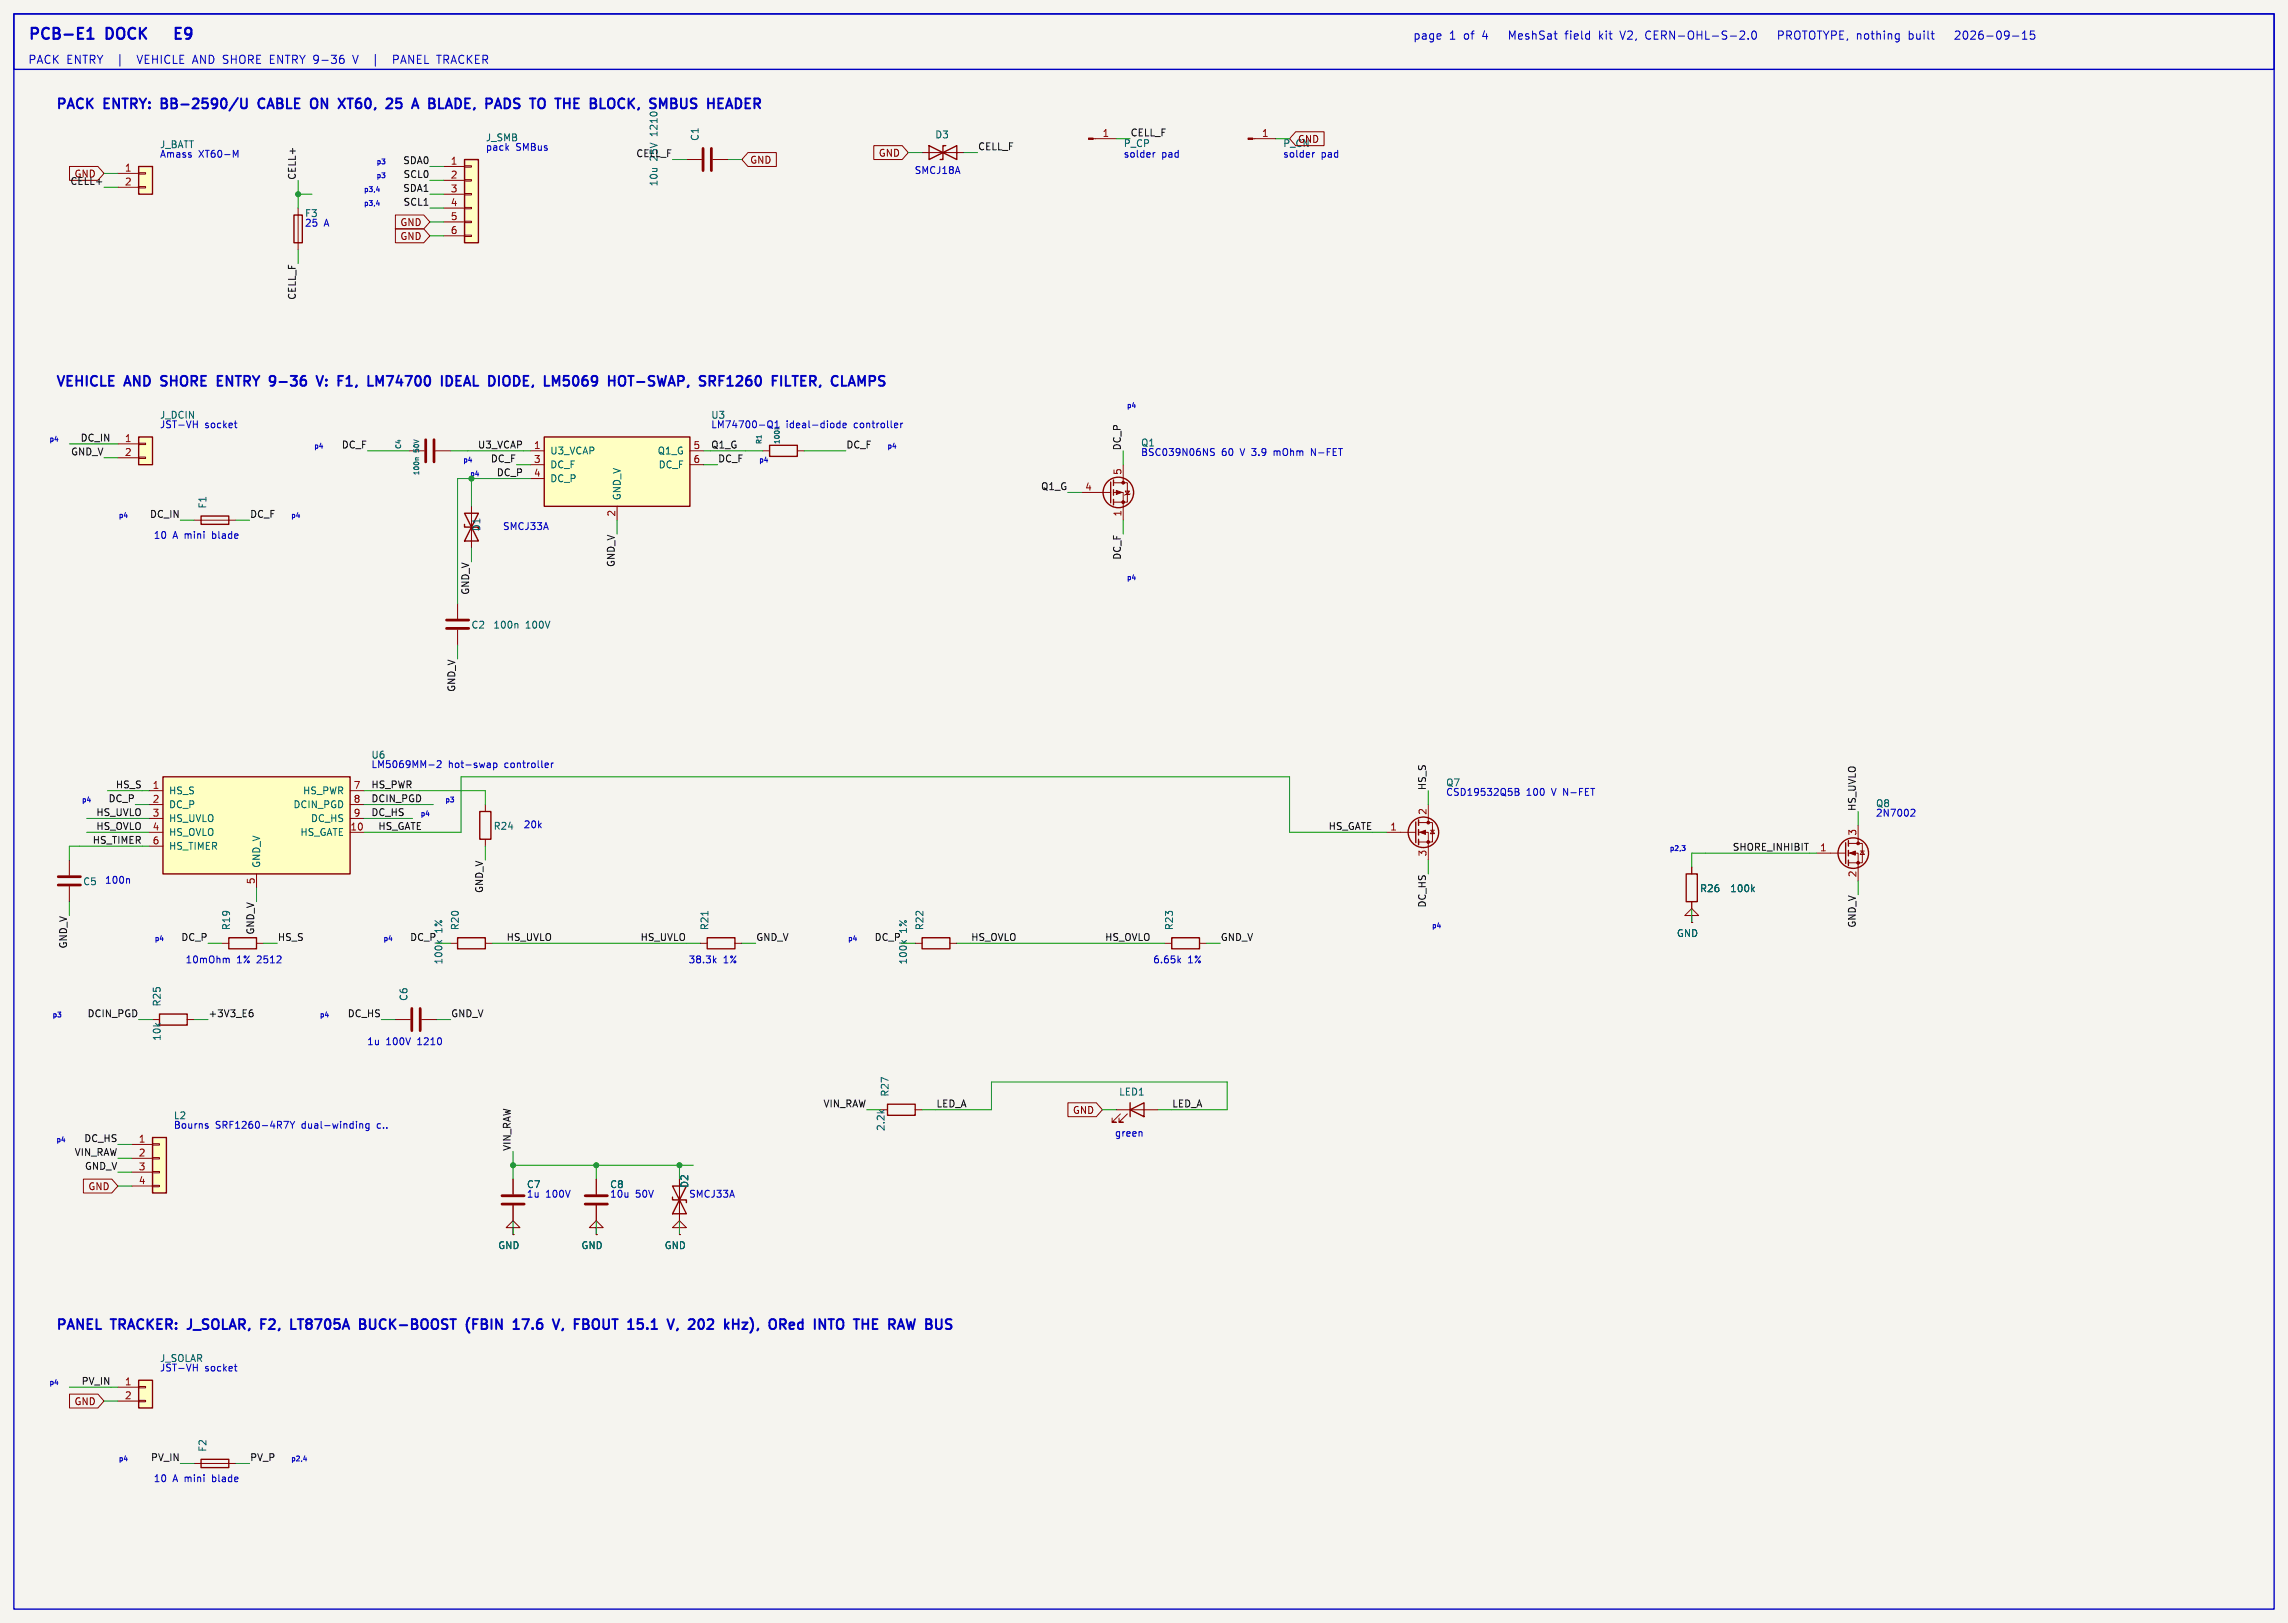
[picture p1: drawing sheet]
<svg xmlns="http://www.w3.org/2000/svg" width="419mm" height="297mm" viewBox="0 0 419 297" stroke-linecap="round" stroke-linejoin="round" font-family="sans-serif">
<defs><g id="words">
<g font-size="2.8" fill="#0000c2">
<text x="5.1" y="7.4">PCB-E1</text>
<text x="19.6" y="7.4">DOCK</text>
<text x="34.7" y="7.4">E9</text>
</g>
<g font-size="2.5" fill="#0000c2">
<text x="10.2" y="20.1">PACK</text>
<text x="19.2" y="20.1">ENTRY:</text>
<text x="30.4" y="20.1">BB-2590/U</text>
<text x="48.9" y="20.1">CABLE ON</text>
<text x="65.1" y="20.1">XT60,</text>
<text x="74.6" y="20.1">25</text>
<text x="80.1" y="20.1">A</text>
<text x="83.7" y="20.1">BLADE,</text>
<text x="94.9" y="20.1">PADS</text>
<text x="103.8" y="20.1">TO</text>
<text x="109.2" y="20.1">THE</text>
<text x="116.2" y="20.1">BLOCK,</text>
<text x="127.9" y="20.1">SMBUS</text>
<text x="139.1" y="20.1">HEADER</text>
<text x="10.2" y="70.9">VEHICLE</text>
<text x="23.1" y="70.9">AND</text>
<text x="30.4" y="70.9">SHORE</text>
<text x="41.4" y="70.9">ENTRY</text>
<text x="51.7" y="70.9">9-36</text>
<text x="61.2" y="70.9">V:</text>
<text x="65.7" y="70.9">F1,</text>
<text x="71.9" y="70.9">LM74700</text>
<text x="86" y="70.9">IDEAL</text>
<text x="95.4" y="70.9">DIODE,</text>
<text x="106.3" y="70.9">LM5069</text>
<text x="118.8" y="70.9">HOT-SWAP,</text>
<text x="136.2" y="70.9">SRF1260</text>
<text x="150.2" y="70.9">FILTER,</text>
<text x="161.8" y="70.9">CLAMPS</text>
<text x="10.2" y="243.6">PANEL</text>
<text x="20.6" y="243.6">TRACKER: J_SOLAR,</text>
<text x="49.3" y="243.6">F2,</text>
<text x="55.6" y="243.6">LT8705A</text>
<text x="68.9" y="243.6">BUCK-BOOST</text>
<text x="89.1" y="243.6">(FBIN</text>
<text x="98.5" y="243.6">17.6</text>
<text x="106.6" y="243.6">V,</text>
<text x="111.1" y="243.6">FBOUT</text>
<text x="121.7" y="243.6">15.1</text>
<text x="129.8" y="243.6">V,</text>
<text x="134.3" y="243.6">202</text>
<text x="141.5" y="243.6">kHz),</text>
<text x="150.4" y="243.6">ORed</text>
<text x="159.4" y="243.6">INTO</text>
<text x="167.5" y="243.6">THE</text>
<text x="174.5" y="243.6">RAW BUS</text>
</g>
<g font-size="2.1" fill="#0000c2">
<text x="5.1" y="11.8">PACK ENTRY</text>
<text x="21.6" y="11.8">|</text>
<text x="25.7" y="11.8">VEHICLE AND SHORE ENTRY 9-36</text>
<text x="73.9" y="11.8">PANEL TRACKER</text>
<text x="258.8" y="7.4">page</text>
<text x="265.4" y="7.4">1</text>
<text x="268.2" y="7.4">of</text>
<text x="271.7" y="7.4">4</text>
<text x="277" y="7.4">MeshSat</text>
<text x="287.5" y="7.4">field</text>
<text x="293.8" y="7.4">kit</text>
<text x="297.9" y="7.4">V2,</text>
<text x="302.6" y="7.4">CERN-OHL-S-2.0</text>
<text x="327.4" y="7.4">PROTOTYPE, nothing</text>
<text x="351.6" y="7.4">built</text>
<text x="360.6" y="7.4">2026-09-15</text>
</g>
<g font-size="1.8" fill="#0000c2">
<text x="29.2" y="29">Amass</text>
<text x="36.4" y="29">XT60-M</text>
<text x="88.9" y="27.7">pack</text>
<text x="94.5" y="27.7">SMBus</text>
<text x="205.7" y="29">solder</text>
<text x="212.8" y="29">pad</text>
<text x="234.9" y="29">solder</text>
<text x="242" y="29">pad</text>
<text x="167.4" y="31.9">SMCJ18A</text>
<text x="55.8" y="41.6">25</text>
<text x="59.4" y="41.6">A</text>
<text x="29.2" y="78.5">JST-VH</text>
<text x="37.5" y="78.5">socket</text>
<text x="130.2" y="78.5">LM74700-Q1</text>
<text x="144" y="78.5">ideal-diode</text>
<text x="156.5" y="78.5">controller</text>
<text x="208.9" y="83.6">BSC039N06NS</text>
<text x="208.9" y="81.9">Q1</text>
<text x="223.7" y="83.6">60</text>
<text x="227.3" y="83.6">V 3.9</text>
<text x="233.8" y="83.6">mOhm</text>
<text x="240.8" y="83.6">N-FET</text>
<text x="28.1" y="98.8">10</text>
<text x="31.7" y="98.8">A mini</text>
<text x="39.1" y="98.8">blade</text>
<text x="92" y="97.1">SMCJ33A</text>
<text x="67.9" y="140.7">LM5069MM-2</text>
<text x="82.1" y="140.7">hot-swap</text>
<text x="92.5" y="140.7">controller</text>
<text x="264.8" y="145.8">CSD19532Q5B</text>
<text x="264.8" y="144.2">Q7</text>
<text x="279.6" y="145.8">100</text>
<text x="284.4" y="145.8">V N-FET</text>
<text x="343.5" y="149.6">2N7002</text>
<text x="343.5" y="148">Q8</text>
<text x="95.8" y="151.7">20k</text>
<text x="19.1" y="161.9">100n</text>
<text x="33.9" y="176.5">10mOhm</text>
<text x="43.4" y="176.5">1%</text>
<text x="47.2" y="176.5">2512</text>
<text x="126" y="176.5">38.3k</text>
<text x="132.5" y="176.5">1%</text>
<text x="211.1" y="176.5">6.65k</text>
<text x="217.6" y="176.5">1%</text>
<text x="67.2" y="191.5">1u</text>
<text x="70.7" y="191.5">100V</text>
<text x="76.6" y="191.5">1210</text>
<text x="31.7" y="206.8">Bourns</text>
<text x="31.8" y="205.1">L2</text>
<text x="39.5" y="206.8">SRF1260-4R7Y</text>
<text x="55.4" y="206.8">dual-winding</text>
<text x="69.4" y="206.8">c..</text>
<text x="204.1" y="208.2">green</text>
<text x="96.4" y="219.4">1u</text>
<text x="99.9" y="219.4">100V</text>
<text x="111.6" y="219.4">10u</text>
<text x="116.4" y="219.4">50V</text>
<text x="126.1" y="219.4">SMCJ33A</text>
<text x="29.2" y="251.2">JST-VH</text>
<text x="29.2" y="249.6">J_SOLAR</text>
<text x="37.5" y="251.2">socket</text>
<text x="28.1" y="271.5">10</text>
<text x="31.7" y="271.5">A mini</text>
<text x="39.1" y="271.5">blade</text>
</g>
<g font-size="1.8" fill="#006464">
<text x="29.2" y="27.3">J_BATT</text>
<text x="88.9" y="26.1">J_SMB</text>
<text x="120.6" y="24.8" transform="rotate(-90 120.6 24.8)">1210</text>
<text x="128.2" y="25.9" transform="rotate(-90 128.2 25.9)">C1</text>
<text x="171.2" y="25.5">D3</text>
<text x="205.7" y="27.1">P_CP</text>
<text x="235" y="27.1">P_CN</text>
<text x="120.6" y="34.2" transform="rotate(-90 120.6 34.2)">10u</text>
<text x="55.8" y="39.9">F3</text>
<text x="29.2" y="76.9">J_DCIN</text>
<text x="130.2" y="76.9">U3</text>
<text x="100.7" y="83.4">U3_VCAP</text>
<text x="120.4" y="83.4">Q1_G</text>
<text x="100.7" y="86">DC_F</text>
<text x="100.7" y="88.5">DC_P</text>
<text x="120.6" y="86">DC_F</text>
<text x="38" y="93.2" transform="rotate(-90 38 93.2)">F1</text>
<text x="113.9" y="91.7" transform="rotate(-90 113.9 91.7)">GND_V</text>
<text x="88.2" y="97.4" transform="rotate(-90 88.2 97.4)">D1</text>
<text x="86.3" y="115.3">C2</text>
<text x="90.3" y="115.3">100n</text>
<text x="96.2" y="115.3">100V</text>
<text x="67.9" y="139.1">U6</text>
<text x="30.9" y="145.6">HS_S</text>
<text x="30.9" y="148.2">DC_P</text>
<text x="53.7" y="148.2">DCIN_PGD</text>
<text x="55.4" y="145.6">HS_PWR</text>
<text x="30.9" y="150.7">HS_UVLO</text>
<text x="30.9" y="153.3">HS_OVLO</text>
<text x="30.9" y="155.8">HS_TIMER</text>
<text x="54.9" y="153.3">HS_GATE</text>
<text x="56.9" y="150.7">DC_HS</text>
<text x="90.3" y="152.1">R24</text>
<text x="47.9" y="159" transform="rotate(-90 47.9 159)">GND_V</text>
<text x="15.1" y="162.3">C5</text>
<text x="311.3" y="163.6">R26</text>
<text x="316.8" y="163.6">100k</text>
<text x="42.3" y="170.4" transform="rotate(-90 42.3 170.4)">R19</text>
<text x="84.2" y="170.4" transform="rotate(-90 84.2 170.4)">R20</text>
<text x="130" y="170.4" transform="rotate(-90 130 170.4)">R21</text>
<text x="169.3" y="170.4" transform="rotate(-90 169.3 170.4)">R22</text>
<text x="215" y="170.4" transform="rotate(-90 215 170.4)">R23</text>
<text x="307.1" y="171.8">GND</text>
<text x="81.2" y="176.7" transform="rotate(-90 81.2 176.7)">100k</text>
<text x="166.3" y="176.7" transform="rotate(-90 166.3 176.7)">100k</text>
<text x="29.6" y="184.4" transform="rotate(-90 29.6 184.4)">R25</text>
<text x="74.8" y="183.4" transform="rotate(-90 74.8 183.4)">C6</text>
<text x="29.6" y="190.7" transform="rotate(-90 29.6 190.7)">10k</text>
<text x="163" y="200.9" transform="rotate(-90 163 200.9)">R27</text>
<text x="204.9" y="200.8">LED1</text>
<text x="162.2" y="207.2" transform="rotate(-90 162.2 207.2)">2.2k</text>
<text x="96.4" y="217.7">C7</text>
<text x="111.7" y="217.7">C8</text>
<text x="126.3" y="217.6" transform="rotate(-90 126.3 217.6)">D2</text>
<text x="91.2" y="228.9">GND</text>
<text x="106.4" y="228.9">GND</text>
<text x="121.6" y="228.9">GND</text>
<text x="38" y="265.9" transform="rotate(-90 38 265.9)">F2</text>
</g>
<g font-size="1.8" fill="#0f0f0f">
<text x="116.5" y="28.9">CELL_F</text>
<text x="120.6" y="29.5" transform="rotate(-90 120.6 29.5)">25V</text>
<text x="179.1" y="27.6">CELL_F</text>
<text x="207" y="25.1">CELL_F</text>
<text x="12.8" y="33.9">CELL+</text>
<text x="13.5" y="32.7">GND</text>
<text x="54.3" y="33" transform="rotate(-90 54.3 33)">CELL+</text>
<text x="73.8" y="30.1">SDA0</text>
<text x="73.8" y="35.2">SDA1</text>
<text x="73.8" y="32.7">SCL0</text>
<text x="73.8" y="37.8">SCL1</text>
<text x="54.3" y="55" transform="rotate(-90 54.3 55)">CELL_F</text>
<text x="12.9" y="83.5">GND_V</text>
<text x="14.7" y="80.9">DC_IN</text>
<text x="62.5" y="82.2">DC_F</text>
<text x="87.5" y="82.2">U3_VCAP</text>
<text x="130.2" y="82.2">Q1_G</text>
<text x="154.9" y="82.2">DC_F</text>
<text x="205.4" y="82.6" transform="rotate(-90 205.4 82.6)">DC_P</text>
<text x="89.8" y="84.7">DC_F</text>
<text x="90.9" y="87.3">DC_P</text>
<text x="131.4" y="84.7">DC_F</text>
<text x="190.6" y="89.8">Q1_G</text>
<text x="27.4" y="94.9">DC_IN</text>
<text x="45.7" y="94.9">DC_F</text>
<text x="112.7" y="103.9" transform="rotate(-90 112.7 103.9)">GND_V</text>
<text x="205.4" y="102.6" transform="rotate(-90 205.4 102.6)">DC_F</text>
<text x="86" y="109" transform="rotate(-90 86 109)">GND_V</text>
<text x="83.5" y="126.8" transform="rotate(-90 83.5 126.8)">GND_V</text>
<text x="17.6" y="149.5">HS_UVLO</text>
<text x="19.8" y="147">DC_P</text>
<text x="21.1" y="144.4">HS_S</text>
<text x="67.9" y="147">DCIN_PGD</text>
<text x="67.9" y="144.4">HS_PWR</text>
<text x="67.9" y="149.5">DC_HS</text>
<text x="261.3" y="144.8" transform="rotate(-90 261.3 144.8)">HS_S</text>
<text x="340" y="148.6" transform="rotate(-90 340 148.6)">HS_UVLO</text>
<text x="16.9" y="154.6">HS_TIMER</text>
<text x="17.6" y="152.1">HS_OVLO</text>
<text x="69.2" y="152.1">HS_GATE</text>
<text x="243.3" y="152.1">HS_GATE</text>
<text x="317.3" y="155.9">SHORE_INHIBIT</text>
<text x="88.6" y="163.6" transform="rotate(-90 88.6 163.6)">GND_V</text>
<text x="261.3" y="166.3" transform="rotate(-90 261.3 166.3)">DC_HS</text>
<text x="12.4" y="173.8" transform="rotate(-90 12.4 173.8)">GND_V</text>
<text x="33.1" y="172.4">DC_P</text>
<text x="46.6" y="171.2" transform="rotate(-90 46.6 171.2)">GND_V</text>
<text x="50.8" y="172.4">HS_S</text>
<text x="75" y="172.4">DC_P</text>
<text x="81.2" y="170.9" transform="rotate(-90 81.2 170.9)">1%</text>
<text x="92.7" y="172.4">HS_UVLO</text>
<text x="117.2" y="172.4">HS_UVLO</text>
<text x="138.4" y="172.4">GND_V</text>
<text x="160.1" y="172.4">DC_P</text>
<text x="166.3" y="170.9" transform="rotate(-90 166.3 170.9)">1%</text>
<text x="177.8" y="172.4">HS_OVLO</text>
<text x="202.3" y="172.4">HS_OVLO</text>
<text x="223.5" y="172.4">GND_V</text>
<text x="340" y="170" transform="rotate(-90 340 170)">GND_V</text>
<text x="15.9" y="186.3">DCIN_PGD</text>
<text x="38.1" y="186.3">+3V3_E6</text>
<text x="63.6" y="186.3">DC_HS</text>
<text x="82.5" y="186.3">GND_V</text>
<text x="150.7" y="202.9">VIN_RAW</text>
<text x="171.4" y="202.9">LED_A</text>
<text x="214.6" y="202.9">LED_A</text>
<text x="15.3" y="209.2">DC_HS</text>
<text x="13.6" y="211.7">VIN_RAW</text>
<text x="15.5" y="214.3">GND_V</text>
<text x="93.6" y="210.8" transform="rotate(-90 93.6 210.8)">VIN_RAW</text>
<text x="14.9" y="253.7">PV_IN</text>
<text x="27.6" y="267.6">PV_IN</text>
<text x="45.7" y="267.6">PV_P</text>
</g>
<g font-size="1.8" fill="#840000">
<text x="160.9" y="28.9">GND</text>
<text x="237.6" y="26.4">GND</text>
<text x="137.3" y="30.2">GND</text>
<text x="73.2" y="41.6">GND</text>
<text x="73.2" y="44.1">GND</text>
<text x="196.4" y="204.2">GND</text>
<text x="16.1" y="218.1">GND</text>
<text x="13.5" y="257.5">GND</text>
</g>
<g font-size="1.8" fill="#a90000">
<text x="201.9" y="25.1">1</text>
<text x="231.1" y="25.1">1</text>
<text x="22.8" y="31.5">1</text>
<text x="22.8" y="34">2</text>
<text x="82.5" y="30.2">1</text>
<text x="82.5" y="32.8">2</text>
<text x="82.5" y="35.3">3</text>
<text x="82.5" y="37.8">4</text>
<text x="82.5" y="40.4">5</text>
<text x="82.5" y="42.9">6</text>
<text x="22.8" y="81">1</text>
<text x="22.8" y="83.6">2</text>
<text x="97.7" y="82.3">1</text>
<text x="126.9" y="82.3">5</text>
<text x="97.7" y="84.8">3</text>
<text x="97.7" y="87.4">4</text>
<text x="126.9" y="84.8">6</text>
<text x="198.7" y="89.9">4</text>
<text x="205.5" y="87.1" transform="rotate(-90 205.5 87.1)">5</text>
<text x="112.8" y="94.7" transform="rotate(-90 112.8 94.7)">2</text>
<text x="205.5" y="94.7" transform="rotate(-90 205.5 94.7)">1</text>
<text x="27.9" y="144.5">1</text>
<text x="27.9" y="147.1">2</text>
<text x="27.9" y="149.6">3</text>
<text x="64.7" y="144.5">7</text>
<text x="64.7" y="147.1">8</text>
<text x="64.7" y="149.6">9</text>
<text x="261.4" y="149.3" transform="rotate(-90 261.4 149.3)">2</text>
<text x="27.9" y="152.1">4</text>
<text x="27.9" y="154.7">6</text>
<text x="64.1" y="152.1">10</text>
<text x="254.6" y="152.1">1</text>
<text x="333.3" y="156">1</text>
<text x="340.1" y="153.1" transform="rotate(-90 340.1 153.1)">3</text>
<text x="46.7" y="162" transform="rotate(-90 46.7 162)">5</text>
<text x="261.4" y="156.9" transform="rotate(-90 261.4 156.9)">3</text>
<text x="340.1" y="160.7" transform="rotate(-90 340.1 160.7)">2</text>
<text x="25.3" y="209.3">1</text>
<text x="25.3" y="211.8">2</text>
<text x="25.3" y="214.4">3</text>
<text x="25.3" y="216.9">4</text>
<text x="22.8" y="253.7">1</text>
<text x="22.8" y="256.3">2</text>
</g>
<g font-size="1.3" fill="#0000c2">
<text x="66.6" y="35.2">p3,4</text>
<text x="68.9" y="32.7">p3</text>
<text x="68.9" y="30.1">p3</text>
<text x="66.6" y="37.8">p3,4</text>
<text x="206.3" y="74.8">p4</text>
<text x="9" y="80.9">p4</text>
<text x="57.5" y="82.2">p4</text>
<text x="143" y="81.4" transform="rotate(-90 143 81.4)">100k</text>
<text x="162.5" y="82.2">p4</text>
<text x="84.8" y="84.7">p4</text>
<text x="86" y="87.3">p4</text>
<text x="139" y="84.7">p4</text>
<text x="21.7" y="94.9">p4</text>
<text x="53.2" y="94.9">p4</text>
<text x="206.3" y="106.3">p4</text>
<text x="14.9" y="147">p4</text>
<text x="77" y="149.5">p4</text>
<text x="81.5" y="147">p3</text>
<text x="305.8" y="155.9">p2,3</text>
<text x="28.3" y="172.4">p4</text>
<text x="70.2" y="172.4">p4</text>
<text x="155.3" y="172.4">p4</text>
<text x="262.2" y="170">p4</text>
<text x="9.5" y="186.3">p3</text>
<text x="58.5" y="186.3">p4</text>
<text x="10.3" y="209.2">p4</text>
<text x="9" y="253.7">p4</text>
<text x="21.7" y="267.6">p4</text>
<text x="53.2" y="267.6">p2,4</text>
</g>
<g font-size="1.3" fill="#006464">
<text x="73.7" y="82.3" transform="rotate(-90 73.7 82.3)">C4</text>
<text x="77" y="82.8" transform="rotate(-90 77 82.8)">50V</text>
<text x="139.7" y="81.4" transform="rotate(-90 139.7 81.4)">R1</text>
<text x="77" y="87.1" transform="rotate(-90 77 87.1)">100n</text>
</g>
</g></defs>
<path d="M0 0h419.1v297.2h-419.1z" fill="#f5f4ef" stroke="#f5f4ef" stroke-width=".18"/>
<path d="M25.4 80h2.5v5.1h-2.5z" fill="#ffffc2"/>
<path d="M170.2 26.7v2.5l5.1-2.5v2.5zM173.2 26.7h-.5v2.5h-.5M25.4 80h2.5v5.1h-2.5z" fill="none" stroke="#840000" stroke-width=".25"/>
<path d="M168.9 27.9h7.6M200.3 25.4h4.2M229.5 25.4h4.2M21.6 81.3h3.8M21.6 83.8h3.8M25.4 81.2h1.3v.2h-1.3zM25.4 83.7h1.3v.2h-1.3z" fill="none" stroke="#840000" stroke-width=".18"/>
<g fill="#840000" stroke="#840000" stroke-width=".18">
<path d="M199.4 25.3h.9v.2h-.9z"/>
<path d="M228.6 25.3h.9v.2h-.9z"/>
</g>
<path d="M85.1 29.2h2.5v15.3h-2.5z" fill="#ffffc2"/>
<path d="M53.8 39.4h1.6v5.1h-1.6zM85.1 29.2h2.5v15.3h-2.5zM87.9 148.6h2v5.1h-2zM41.9 171.7h5.1v2h-5.1zM83.8 171.7h5.1v2h-5.1zM129.5 171.7h5.1v2h-5.1zM29.2 185.7h5.1v2h-5.1zM123.2 217.2h2.5l-2.5 5.1h2.5zM123.2 219.2v.5h2.5v.5M162.6 202.2h5v2h-5z" fill="none" stroke="#840000" stroke-width=".25"/>
<g fill="none" stroke="#840000" stroke-width=".18">
<path d="M54.6 38.1v7.6M81.3 30.5h3.8M81.3 33h3.8M81.3 35.6h3.8M81.3 38.1h3.8M85.1 30.4h1.3v.2h-1.3zM85.1 32.9h1.3v.2h-1.3zM85.1 35.4h1.3v.3h-1.3zM85.1 38h1.3v.2h-1.3zM81.3 40.6h3.8M81.3 43.2h3.8M85.1 40.5h1.3v.3h-1.3z"/>
<path d="M85.1 43.1h1.3v.2h-1.3zM12.7 157.5v2.8M88.9 147.3v1.3M88.9 153.7v1.2M12.7 162.3v2.8M40.6 172.7h1.3M47 172.7h1.3M82.5 172.7h1.3M88.9 172.7h1.3M128.3 172.7h1.2M134.6 172.7h1.3M27.9 186.7h1.3"/>
<path d="M34.3 186.7h1.3M72.4 186.7h2.8M77.2 186.7h2.8M94 215.9v2.8M109.2 215.9v2.8M124.5 215.9v7.6M161.3 203.2h1.3M167.6 203.2h1.3M94 224.8h1.2l-1.2-1.3-1.3 1.3h1.3v1.3M94 226.1h.1M94 220.7v2.8M109.2 224.8h1.3l-1.3-1.3-1.3 1.3h1.3v1.3"/>
<path d="M109.2 226.1h.1M109.2 220.7v2.8M124.5 224.8h1.2l-1.2-1.3-1.3 1.3h1.3v1.3M124.5 226.1h.1"/>
</g>
<path d="M10.7 160.5h4M10.7 162.1h4M75.4 184.7v4M77 184.7v4M91.9 218.9h4.1M107.2 218.9h4.1M91.9 220.5h4.1M107.2 220.5h4.1" fill="none" stroke="#840000" stroke-width=".51"/>
<path d="M80.1 172.2l.5 .5M80.9 172.2l-.4 .4M129.7 166.9v.7" fill="none" stroke="#006464" stroke-width=".18"/>
<path d="M27.9 208.3h2.6v10.1h-2.6z" fill="#ffffc2"/>
<path d="M27.9 208.3h2.6v10.1h-2.6z" fill="none" stroke="#840000" stroke-width=".25"/>
<path d="M125.7 29.2h2.8M130.6 29.2h2.7M24.1 209.6h3.8M24.1 212.1h3.8M24.1 214.6h3.8M24.1 217.2h3.8M27.9 209.4h1.3v.3h-1.3zM27.9 212h1.3v.2h-1.3zM27.9 214.5h1.3v.3h-1.3zM27.9 217h1.3v.3h-1.3z" fill="none" stroke="#840000" stroke-width=".18"/>
<path d="M128.8 27.2v4M130.3 27.2v4" fill="none" stroke="#840000" stroke-width=".51"/>
<path d="M25.4 30.5h2.5v5.1h-2.5z" fill="#ffffc2"/>
<path d="M25.4 30.5h2.5v5.1h-2.5z" fill="none" stroke="#840000" stroke-width=".25"/>
<path d="M21.6 31.8h3.8M21.6 34.3h3.8M25.4 31.6h1.3v.3h-1.3zM25.4 34.2h1.3v.2h-1.3z" fill="none" stroke="#840000" stroke-width=".18"/>
<path d="M29.9 142.2h34.2v17.8h-34.2z" fill="#ffffc2"/>
<path d="M36.8 94.5h5.1v1.5h-5.1zM85.1 94h2.5l-2.5 5.1h2.5zM85.1 96v.5h2.5v.5M29.9 142.2h34.2v17.8h-34.2z" fill="none" stroke="#840000" stroke-width=".25"/>
<g fill="none" stroke="#840000" stroke-width=".18">
<path d="M35.6 95.3h7.6M86.4 92.7v2.6M86.4 97.8v2.5M83.8 110.5v2.8M83.8 115.3v2.8M27.3 144.8h2.6M27.3 147.3h2.6M27.3 149.9h2.6M27.3 152.4h2.6M27.3 154.9h2.6M64.1 144.8h2.6M64.1 147.3h2.6"/>
<path d="M64.1 149.9h2.6M64.1 152.4h2.6M47 160v2.6"/>
</g>
<path d="M81.8 113.5h4.1M81.8 115.1h4.1" fill="none" stroke="#840000" stroke-width=".51"/>
<path d="M94.7 114.2l.2 .1v.7" fill="none" stroke="#006464" stroke-width=".18"/>
<path d="M99.7 80h26.7v12.7h-26.7z" fill="#ffffc2"/>
<g fill="none" stroke="#840000" stroke-width=".25">
<path d="M99.7 80h26.7v12.7h-26.7zM141 81.5h5v2.1h-5zM203.5 88.3v3.8M204 87.9v1M204 89.7v1M204 91.4v1.1M259.3 150.5v3.8M259.8 150.1v1M259.8 151.9v1M259.8 153.7v1M338.1 154.3v3.8M338.6 153.9v1"/>
<path d="M338.6 155.7v1M338.6 157.5v1M168.9 171.7h5.1v2h-5.1zM214.6 171.7h5.1v2h-5.1zM308.9 160h2v5.1h-2zM207 203.2l2.5-1.3v2.6zM207 201.9v2.6M36.8 267.2h5.1v1.5h-5.1z"/>
<circle cx="204.9" cy="90.2" r="2.79"/>
<circle cx="260.7" cy="152.4" r="2.79"/>
<circle cx="339.5" cy="156.2" r="2.79"/>
</g>
<g fill="none" stroke="#840000" stroke-width=".18">
<path d="M74.9 82.6h2.8M79.8 82.6h2.7M97.1 82.6h2.6M97.1 85.1h2.6M97.1 87.6h2.6M113 92.7v2.6M126.4 82.6h2.5M126.4 85.1h2.5M139.7 82.6h1.3M146 82.6h1.3M198.1 90.2h5.4M204 88.4h2.5v3.5h-2.5"/>
<path d="M204 90.2h1.7v5.1M205.7 85.1v3.3M206.1 89.9h.8l-.4 .7zM207 90.4l-.1 .2h-.8l-.1 .1M254 152.4h5.3M259.8 150.6h2.6v3.6h-2.6M259.8 152.4h1.8v5.1M261.6 147.3v3.3M262 152h.8M262.4 152l.4 .7h-.8zM309.9 158.8v1.2M332.7 156.2h5.4"/>
<path d="M338.6 154.4h2.5v3.6h-2.5M338.6 156.2h1.8v5.1M340.4 151.1v3.3M340.7 155.8h.8M341.1 155.8l.4 .7h-.8zM167.6 172.7h1.3M174 172.7h1.3M213.4 172.7h1.2M219.7 172.7h1.3M309.9 167.6h1.2l-1.2-1.2-1.3 1.2h1.3v1.3M309.9 168.9h.1M309.9 165.1v1.3"/>
<path d="M204.5 203.2h7.6M205.2 204l-1.5 1.5h.8h-.8v-.8M206.5 204l-1.5 1.5h.7h-.7v-.8M35.6 268h7.6"/>
</g>
<path d="M78 80.5v4.1M79.5 80.5v4.1" fill="none" stroke="#840000" stroke-width=".51"/>
<path d="M142.1 78.2l.4 .3M142.7 78.2l-.3 .2M76.7 83.8h-.5l-.1 .3M165.2 172.2l.5 .5M166 172.2l-.4 .4M321 162.8l.3 .5M321.3 162.4l-.4 .5" fill="none" stroke="#006464" stroke-width=".18"/>
<g fill="#840000" stroke="#840000" stroke-width=".18">
<path d="M260.1 152.4l1-.4v.8z"/>
<path d="M338.8 156.2l1.1-.4v.8z"/>
<path d="M204.5 89.8l1 .4-1 .4z"/>
<circle cx="261.6" cy="150.6" r=".25"/>
<circle cx="261.6" cy="154.2" r=".25"/>
<circle cx="340.4" cy="154.4" r=".25"/>
<circle cx="340.4" cy="158" r=".25"/>
<circle cx="205.7" cy="88.4" r=".25"/>
<circle cx="205.7" cy="91.9" r=".25"/>
</g>
<path d="M25.4 252.7h2.5v5.1h-2.5z" fill="#ffffc2"/>
<path d="M25.4 252.7h2.5v5.1h-2.5z" fill="none" stroke="#840000" stroke-width=".25"/>
<g fill="none" stroke="#840000" stroke-width=".18">
<path d="M12.7 30.5h5.2l1.1 1.3-1.1 1.2h-5.2zM72.4 39.4h5.2l1.1 1.2-1.1 1.3h-5.2zM137 27.9h5.2v2.6h-5.2l-1.1-1.3zM160.1 26.7h5.2l1.1 1.2-1.1 1.3h-5.2zM237.3 24.1h5.2v2.6h-5.2l-1.1-1.3zM72.4 41.9h5.2l1.1 1.3-1.1 1.3h-5.2zM309.9 158.8v1.2M309.9 168.9h.1M309.9 165.1v1.3M15.3 215.9h5.2l1.1 1.3-1.1 1.2h-5.2zM94 215.9v2.8M109.2 215.9v2.8"/>
<path d="M124.5 215.9v2.5M195.6 201.9h5.2l1.1 1.3-1.1 1.3h-5.2zM94 226.1h.1M94 220.7v2.8M109.2 226.1h.1M109.2 220.7v2.8M124.5 226.1h.1M124.5 221v2.5M12.7 255.3h5.2l1.1 1.2-1.1 1.3h-5.2zM21.6 254h3.8M21.6 256.5h3.8M25.4 253.9h1.3v.2h-1.3z"/>
<path d="M25.4 256.4h1.3v.3h-1.3z"/>
</g>
<path d="M45.9 185.4h.2l.3 .2-.1 .5-.4 .1M46.2 184.9l-.3 .1" fill="none" stroke="#0f0f0f" stroke-width=".18"/>
<g fill="none" stroke="#009600" stroke-width=".18">
<path d="M19 31.8h2.6M19 34.3h2.6M54.6 35.6h2.5M54.6 33v5.1M78.7 35.6h2.6M78.7 33h2.6M78.7 38.1h2.6M78.7 30.5h2.6M123.2 29.2h2.5M133.3 29.2h2.6M166.4 27.9h2.5M176.5 27.9h2.6"/>
<path d="M204.5 25.4h2.5M233.7 25.4h2.5M54.6 45.7v2.6M78.7 40.6h2.6M78.7 43.2h2.6M12.7 81.3h8.9M19 83.8h2.6M33 95.3h2.6M43.2 95.3h2.5M67.3 82.6h7.6M82.5 82.6h14.6M86.4 87.6v5.1"/>
<path d="M94.6 85.1h2.5M97.1 87.6h-13.3v22.9M113 95.3v2.5M128.9 82.6h10.8M128.9 85.1h2.5M147.3 82.6h7.6M195.6 90.2h2.5M205.7 82.6v2.5M205.7 95.3v2.5M83.8 118.1v2.6M86.4 100.3v2.6M15.9 149.9h11.4"/>
<path d="M15.9 152.4h11.4M19.7 144.8h7.6M24.8 147.3h2.5M27.3 154.9h-14.6v2.6M66.7 144.8h22.2v2.5M66.7 147.3h12.7M66.7 149.9h8.9M66.7 152.4h17.7v-10.2h151.8v10.2h17.8M88.9 154.9v2.6M261.6 144.8v2.5M261.6 157.5v2.5M332.7 156.2h-22.8v2.6"/>
<path d="M340.4 148.6v2.5M12.7 165.1v2.5M38.1 172.7h2.5M47 162.6v2.5M48.3 172.7h2.5M80 172.7h2.5M90.2 172.7h38.1M135.9 172.7h2.5M165.1 172.7h2.5M175.3 172.7h38.1M221 172.7h2.5M309.9 166.4v2.5"/>
<path d="M340.4 161.3v2.5M25.4 186.7h2.5M35.6 186.7h2.5M69.8 186.7h2.6M80 186.7h2.5M21.6 209.6h2.5M21.6 212.1h2.5M21.6 214.6h2.5M21.6 217.2h2.5M94 213.4h33M94 210.8v5.1M109.2 213.4v2.5"/>
<path d="M124.5 213.4v2.5M158.7 203.2h2.6M168.9 203.2h12.7v-5.1h43.2v5.1h-12.7M201.9 203.2h2.6M94 223.5v2.6M109.2 223.5v2.6M124.5 223.5v2.6M12.7 254h8.9M19 256.5h2.6M33 268h2.6M43.2 268h2.5"/>
</g>
<g fill="none" stroke="#0000c2" stroke-width=".18">
<path d="M64.6 10.1l.5 1.5 .5-1.5M68.8 10v2.1M72.1 10.9l.7-.1 .2-.2-.1-.3-.2-.2h-.6v1.5M286.7 6.2h.5M293 5.7v1.5M293.2 6.6l.4 .6M293.6 6.2l-.6 .5M296.7 5.7l.5 1.5M301.5 6.8l.2 .3 .4 .1M302.1 5.7h-.4l-.2 .3M320.2 7v.2M321 5.8l.2-.1a.8 .8 0 0 1 .5 .7 .8 .8 0 0 1-.5 .8l-.2-.2-.1-.4z"/>
<path d="M325.8 6.5l.7-.1 .2-.2-.1-.4-.2-.1h-.6v1.5M349.7 6.2h.5l.2 .3v.4l-.1 .2h-.6M349.7 5.7v1.5M358.2 5.8l.5-.1 .2 .1 .1 .3-.9 1.1h.9M359.9 5.7a.94 .94 0 0 0 0 1.5M372.7 5.7h-.8v.7l.2-.2 .5 .1 .1 .2v.5l-.3 .2-.5-.2M42.7 27.5l.5 .9 .4-.9v1.3M69 34.8h.5M69 37.3h.5M211.2 27.9v.9M211.6 27.9l-.4 .3M240.4 27.9v.9"/>
<path d="M240.8 27.9l-.4 .3M35.4 77.7h.7M36.1 77.1v1.2M42.9 77.5h.5M43.2 78.3h.2M140.7 77.2l.2-.1a.43 .43 0 0 1 .6 .4v.4a.43 .43 0 0 1-.3 .4 .43 .43 0 0 1-.5-.2M140.9 78l.6 .4M142 77.4l.3-.3v1.2M153.9 77.5h-.4l-.2 .2 .1 .6h.5M153.9 77.1v1.2M154.4 77.9l.6-.1v-.3h-.4l-.2 .2 .1 .6h.5M164.4 77.5v.3l-.6 .1"/>
<path d="M165 77.5v.8M165.4 77.5l-.4 .2M221.7 82.5l.7 .5-.2 .4-.5-.1M222.4 82.2l-.4-.1-.3 .3M240.2 83.4v-1.3l.7 1.3M80.1 139.4l.5-.1 .2 .3-.8 1h.8M90.4 139.8l.4-.1 .2 .3-.1 .5h-.5M90.4 139.7v1.3M100.4 139.8l.1 .2-.6 .1M101 139.7v.9M101.4 139.7l-.4 .3M78.6 140.1h.9"/>
<path d="M277.5 144.4h.5l.2 .2-.2 .4 .2 .1 .1 .3-.3 .2h-.5zM277.5 145h.5M308.1 154.8h.6l-.3 .4M308.6 155.2v.5M350.2 148.2h.4l.2 .3-.8 .9h.8M23.5 160.9l.2 .2v.6M41.6 175.5l.4 .1v.7M130.8 175.8l.4 .5M131.2 175.5l-.5 .4M215.9 175.8l.4 .5M216.3 175.5l-.5 .4M37.8 206.2h.3v.2l-.1 .2h-.3"/>
<path d="M37.8 205.7l.3 .1M52 205.3h.8l-.5 1.3M53.1 205.3l.5 .7M53.6 206v.6M54 205.3l-.4 .7M65.9 205.9l.2-.2 .3 .1v.8M65.9 205.7v.9M67.6 205.8l-.4-.1-.2 .3 .1 .5h.5M67.6 205.7v1.1l-.3 .2h-.3M209.1 207.3l.1 .8M36.1 249.8v1.2M42.9 250.2h.5"/>
<path d="M43.2 251h.2M55.6 267.2h.6"/>
</g>
<g fill="none" stroke="#0000c2" stroke-width=".36">
<path d="M29.6 18.9h.6M30.2 18h-.6v1.8h.7M44.2 18v1.5l.3 .3 .5-.1 .2-.2v-1.5M48.4 18.1a.88 .88 0 0 0-1.1 .7 .88 .88 0 0 0 .6 1l.5-.1M63.6 18h1.1M64.1 18v1.8M73.5 18h-.9l-.1 .9 .3-.2 .6 .1 .2 .3-.1 .6-.3 .1h-.4l-.3-.1M78.6 18.9h.6M79.2 18.9l.3 .1M79.4 18.1l-.8-.1v1.8h.7M79.4 18.8l-.2 .1M82.2 18l.6 1.8"/>
<path d="M94.1 19.7l.3 .1M94.2 18.2v.5M101.7 18h1M108.2 18.9h.6M108.8 18h-.6v1.8h.7M115.1 18v1.8M115.4 18.8l.8 1M116.2 18l-1.1 1.1M126.5 19.7l.7 .1M127.3 18l-.6 .1-.2 .4a.66 .66 0 0 0 .7 .5M138.2 19h.7M138.9 18h-.7v1.8"/>
<path d="M29.5 70.5l.3 .1M29.6 69v.5M39.9 69.7h.6M39.9 70.6h.8M39.9 68.8h.8M58 68.8l.6 1.8 .6-1.8M59.8 70.5v.1M59.8 69.5v.2M63.5 70.6h1M69.5 70.1l.6-1.3v1.8M70.8 68.8h1.2M83.6 69.7h.6"/>
<path d="M84.5 68.8h-.9v1.8h.9M85.1 70.1h.9M85.6 68.8l-.6 1.8M94.1 68.8l.7 .1M94.8 70.5l-.7 .1M105.7 68.9l-.3-.1a1.13 1.13 0 0 0 0 1.8l.3-.1M116.7 69.9h1.4M133.2 70.6h1.1M135.6 68.8h-.4l-.3 .2M135.9 69.6l-1 1h1.1M146.8 70.6h.8M146.8 68.8h.8"/>
<path d="M148.4 69.8h.7a.49 .49 0 0 0 .3-.5 .49 .49 0 0 0-.3-.5h-.7v1.8M148.8 69.8l.6 .8M161 70.5l.3 .1M161.1 69v.5M47.9 242.4h.6M47.9 241.6h.8M53.3 243.4h.9M54.5 241.6h1.1M66.8 242.5a.49 .49 0 0 1 0 .8M66.8 241.7v.5M67.7 241.6v1.4l.2 .3 .5 .1M86.7 242.4h.6"/>
<path d="M86.7 241.6h.8M88.2 242.4h.6M88.8 241.6h-.6v1.8h.7M95.7 241.6h1.2l-.8 1.8M97.6 243.2v.2M105.3 242.4h.6M106.1 241.6h-.8v1.8M109.7 241.8v1.3M126.9 241.6h.2a.49 .49 0 0 1 0 .7l-1 1.1h1.1M128.9 242.2a.66 .66 0 0 0-.4-.6h-.2a1.13 1.13 0 0 0 0 1.8h.2a.66 .66 0 0 0 .4-.7M133 242.7l.5 .7M133.5 242.2l-.7 .6"/>
<path d="M149.3 241.6v1.8M158 242.4h1M158 241.6v1.8M166.1 241.6l.4 1.8 .3-1.3M173.3 243.3l.6 .1M173.3 242.1a.66 .66 0 0 0 .6 .4M174 241.6h-.4l-.3 .3"/>
</g>
<path d="M16 7.1h1.2M16 5.7l.6-.6v2M32.2 6.1h.7M33.2 5.1h-1v2h1" fill="none" stroke="#0000c2" stroke-width=".4"/>
<path d="M2.5 2.5h414.1v10.2h-414.1zM2.5 2.5h414.1v292.1h-414.1z" fill="none" stroke="#0000c2" stroke-width=".25"/>
<path d="M321 162.8l.3 .5M321.3 162.4l-.4 .5" fill="none" stroke="#006464" stroke-width=".18"/>
<g fill="#009600" stroke="#009600" stroke-width=".18">
<circle cx="54.6" cy="35.6" r=".46"/>
<circle cx="86.4" cy="87.6" r=".46"/>
<circle cx="94" cy="213.4" r=".46"/>
<circle cx="109.2" cy="213.4" r=".46"/>
<circle cx="124.5" cy="213.4" r=".46"/>
</g>
<use href="#words"/>
</svg>
